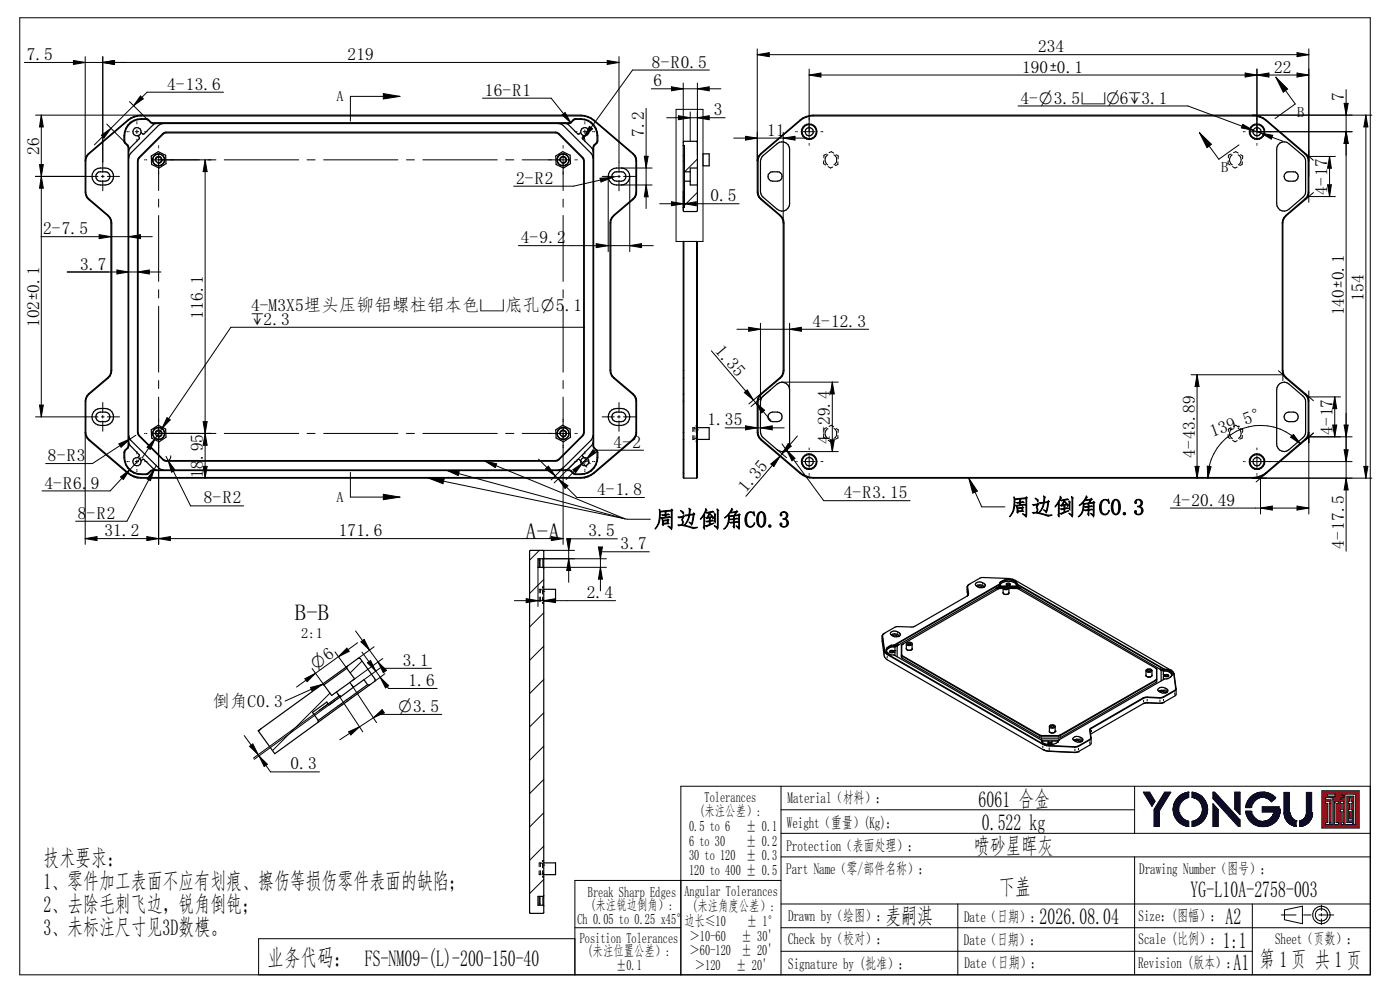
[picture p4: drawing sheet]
<svg xmlns="http://www.w3.org/2000/svg" width="297mm" height="210mm" viewBox="0 0 297 210" stroke-linecap="round" stroke-linejoin="round" font-family="sans-serif">
<defs><g id="words">
<text font-size="5" x="56.8" y="205">业务代码： FS-NM09-(L)-200-150-40</text>
<g font-size="4.9">
<text x="111.5" y="114.4">A-A</text>
<text x="62.6" y="131.5">B-B</text>
<text x="207.6" y="171.2">6061 合金</text>
<text x="208.3" y="176.1">0.522 kg</text>
<text x="9.2" y="183.8">技术要求：</text>
<text x="206.6" y="181.1">喷砂星晖灰</text>
<text x="9.2" y="188.6">1、零件加工表面不应有划痕、擦伤等损伤零件表面的缺陷；</text>
<text x="211.9" y="189.8">下盖</text>
<text x="252.6" y="190.3">YG-L10A-2758-003</text>
<text x="9.2" y="193.5">2、去除毛刺飞边，锐角倒钝；</text>
<text x="187.8" y="196">麦嗣淇</text>
<text x="220.6" y="196">2026.08.04</text>
<text x="260" y="196">A2</text>
<text x="9.2" y="198.3">3、未标注尺寸见3D数模。</text>
<text x="259.4" y="201.1">1:1</text>
<text x="261.7" y="205.8">A1</text>
<text x="267.1" y="205.2">第 页 共 页</text>
<text x="271.4" y="205.2">1</text>
<text x="283.1" y="205.2">1</text>
</g>
<g font-size="4.8">
<text x="138.6" y="111.8">周边倒角C0.3</text>
<text x="213.8" y="109.2">周边倒角C0.3</text>
</g>
<g font-size="3.9">
<text x="53.3" y="68.9">`2.3</text>
<text x="67.1" y="142.1" transform="rotate(-36 67.1 142.1)">O6</text>
<text x="84.5" y="151">O3.5</text>
</g>
<g font-size="3.7">
<text x="220.2" y="11.1">234</text>
<text x="5.7" y="12.7">7.5</text>
<text x="73.7" y="12.7">219</text>
<text x="138.3" y="14.4">8-R0.5</text>
<text x="216.8" y="15.4">190u0.1</text>
<text x="270.3" y="15.4">22</text>
<text x="35.4" y="19">4-13.6</text>
<text x="102.9" y="20.3">16-R1</text>
<text x="138.6" y="18.3">6</text>
<text x="216.5" y="22">4-O3.5cO6`3.1</text>
<text x="285.1" y="21.4" transform="rotate(-90 285.1 21.4)">7</text>
<text x="136.6" y="29.1" transform="rotate(-90 136.6 29.1)">7.2</text>
<text x="151.5" y="24.5">3</text>
<text x="162.8" y="28.8">11</text>
<text x="8.3" y="32.8" transform="rotate(-90 8.3 32.8)">26</text>
<text x="109.5" y="39">2-R2</text>
<text x="281.6" y="41.3" transform="rotate(-90 281.6 41.3)">4-17</text>
<text x="150.7" y="42.7">0.5</text>
<text x="9.1" y="49.7">2-7.5</text>
<text x="110.5" y="51.6">4-9.2</text>
<text x="17" y="57.2">3.7</text>
<text x="53.3" y="65.9">4-M3X5埋头压铆铝螺柱铝本色c底孔O5.1</text>
<text x="289.3" y="63.8" transform="rotate(-90 289.3 63.8)">154</text>
<text x="8.3" y="69.4" transform="rotate(-90 8.3 69.4)">102u0.1</text>
<text x="43" y="67.6" transform="rotate(-90 43 67.6)">116.1</text>
<text x="172.3" y="69.3">4-12.3</text>
<text x="285.1" y="66.9" transform="rotate(-90 285.1 66.9)">140u0.1</text>
<text x="151.6" y="74.5" transform="rotate(50 151.6 74.5)">1.35</text>
<text x="130.2" y="95">4-2</text>
<text x="150.1" y="90.3">1.35</text>
<text x="176.1" y="94.1" transform="rotate(-90 176.1 94.1)">4-29.4</text>
<text x="257.3" y="92.8" transform="rotate(-20 257.3 92.8)">139.5°</text>
<text x="282.7" y="92.3" transform="rotate(-90 282.7 92.3)">4-17</text>
<text x="10.2" y="97.8">8-R3</text>
<text x="43" y="101.4" transform="rotate(-90 43 101.4)">18.95</text>
<text x="253.5" y="97.1" transform="rotate(-90 253.5 97.1)">4-43.89</text>
<text x="9.4" y="103.7">4-R6.9</text>
<text x="43.2" y="106.8">8-R2</text>
<text x="126.7" y="105.1">4-1.8</text>
<text x="158.2" y="104.6" transform="rotate(-50 158.2 104.6)">1.35</text>
<text x="179" y="105.7">4-R3.15</text>
<text x="248.8" y="107.3">4-20.49</text>
<text x="16.5" y="110.1">8-R2</text>
<text x="22.1" y="113.7">31.2</text>
<text x="71.9" y="113.7">171.6</text>
<text x="124.9" y="113.8">3.5</text>
<text x="131.7" y="116.5">3.7</text>
<text x="285.1" y="116.4" transform="rotate(-90 285.1 116.4)">4-17.5</text>
<text x="124.5" y="126.9">2.4</text>
<text x="85.4" y="141.3">3.1</text>
<text x="45.1" y="149.9">倒角C0.3</text>
<text x="86.7" y="145.6">1.6</text>
<text x="61.6" y="163.2">0.3</text>
</g>
<g font-size="3.3">
<text x="167.1" y="170.4">Material（材料）：</text>
<text x="166.9" y="175.6">Weight（重量）(Kg)：</text>
<text x="166.8" y="185.3">Part Name（零/部件名称）：</text>
<text x="166.8" y="180.5">Protection（表面处理）：</text>
<text x="241.7" y="185.4">Drawing Number（图号）：</text>
<text x="167.2" y="195.4">Drawn by（绘图）：</text>
<text x="204.5" y="195.6">Date（日期）：</text>
<text x="241.6" y="195.4">Size：(图幅）：</text>
<text x="167.2" y="200.4">Check by（校对）：</text>
<text x="204.5" y="200.5">Date（日期）：</text>
<text x="241.6" y="200.3">Scale (比例）：</text>
<text x="270.5" y="200.3">Sheet（页数）：</text>
<text x="167.2" y="205.6">Signature by (批准）：</text>
<text x="204.6" y="205.4">Date（日期）：</text>
<text x="241.4" y="205.3">Revision (版本）：</text>
</g>
<g font-size="3.2">
<text x="148.4" y="173.2">(未注公差）:</text>
<text x="149.5" y="170">Tolerances</text>
<text x="146.2" y="176.3">0.5 to 6</text>
<text x="146.2" y="179.4">6 to 30</text>
<text x="158.3" y="176.3">± 0.1</text>
<text x="158.3" y="179.4">± 0.2</text>
<text x="146.2" y="182.5">30 to 120 ± 0.3</text>
<text x="146.2" y="185.7">120 to 400 ± 0.5</text>
<text x="124.7" y="190.2">Break Sharp Edges</text>
<text x="145.2" y="190.2">Angular Tolerances</text>
<text x="122.5" y="196">Ch 0.05 to 0.25 x45°边长≤10</text>
<text x="125.3" y="193.1">(未注锐边倒角）:</text>
<text x="146.9" y="193.3">(未注角度公差）:</text>
<text x="158.4" y="196.4">± 1°</text>
<text x="123" y="200">Position Tolerances</text>
<text x="124.6" y="202.9">(未注位置公差）:</text>
<text x="146.3" y="199.6">＞10-60</text>
<text x="146.3" y="202.7">＞60-120 ± 20'</text>
<text x="157.3" y="199.6">± 30'</text>
<text x="130.7" y="205.8">±0.1</text>
<text x="147.4" y="205.8">＞120</text>
<text x="156.2" y="205.8">± 20'</text>
</g>
<g font-size="3.1">
<text x="71.4" y="21.5">A</text>
<text x="275.2" y="24.8">B</text>
<text x="259" y="36.5">B</text>
<text x="71.4" y="106.5">A</text>
<text x="63.9" y="135.3">2:1</text>
</g>
</g></defs>
<g fill="none" stroke="#000" stroke-width=".21">
<path d="M4.2 3.8h286.5v203h-286.5zM165.7 166.8v40M165.7 171.8h75M165.7 176.8h125M240.7 166.8v10M290.7 166.8h-146.3v40M122 196.8h22.4M122 199.1h-67.1v7.7M165.7 181.8h125M165.7 196.8h125M165.7 191.8h125M165.7 186.8h-43.7v20"/>
<path d="M203.2 191.8v15M240.7 181.8v25M265.7 191.8v15M271.8 194.1h3.2M272.5 193l3.8-.8v3.8l-3.8-.9zM276.6 194.1h1.5M279.8 194.1h3.2M280.3 192v1.2M280.3 193.8v.5M280.3 194.9v1.2M165.7 201.8h100"/>
<circle cx="280.3" cy="194.1" r="1.86"/>
<circle cx="280.3" cy="194.1" r="1.31"/>
</g>
<path d="M280.5 167.8v7.8h7.8v-7.8zM285.3 168.4h2.3v6.5h-.4v-6h-1.4v5.6h1.2l-.1 .4h-1.6zM286.3 169.2h.3v.8h.4l-.1 .4h-.3v1.3h.3v2.5h-.9v-2.5h.3v-1.3h-.3v-.4h.3zM284.4 170h.7v.4h-.2v1.3h.2v.5h-.2l.1 2.7h-.5v-2.7l-.1-.5h.1v-1.3zM283.1 170h.9l-.1 .4h-.4v4.1h.5l-.1 .4h-.8zM281.1 169.2h1.7v5.7h-.4v-5.2h-1.1zM281.6 168.4h1.9l-.1 .5h-1.7zM281.3 170h.8v4.9h-.9l.1-.4h.4v-4.1h-.6z" fill-rule="evenodd" fill="#f00"/>
<g fill="none" stroke="#f00" stroke-width=".21">
<path d="M280.5 167.8h7.8v7.8h-7.8zM281.1 169.2h1.7v5.7h-.4v-5.2h-1.1zM281.3 170h.8v4.9h-.9l.1-.4h.4v-4.1h-.6zM281.6 168.4h1.9l-.1 .5h-1.7zM282.1 170.4h.1M282.1 174.5h.1M282.4 169.2h.1M282.8 169.2h.1M282.8 169.7h.1M283.1 170.2h.1M283.1 170h.9l-.1 .4h-.4v4.1h.5l-.1 .4h-.8zM283.1 168.4h.1"/>
<path d="M283.1 168.9h.1M284.4 170h.7v.4h-.2v1.3h.2v.5h-.2l.1 2.7h-.5v-2.7l-.1-.5h.1v-1.3zM284.5 169.2h.1M284.5 168.4h.3v.4h.3v.4h-.3l-.1 .5h-.3zM285 169.2h.1M285.3 168.4h2.3v6.5h-.4v-6h-1.5v5.6h1.3l-.1 .4h-1.6zM285.5 174.9h.1M286.3 169.2h.3v.8h.4l-.1 .4h-.3v1.3h.3v2.5h-.9v-2.5h.3v-1.3h-.3v-.4h.3z"/>
</g>
<path d="M286.3 172.2h.3v1.5h-.3z" fill-rule="evenodd" fill="#f00"/>
<path d="M286.3 172.2h.3v1.5h-.3z" fill="none" stroke="#f00" stroke-width=".21"/>
<path d="M242.6 168.1h1.3l1.1 1.9-.6 1z" fill-rule="evenodd" fill="#0c0c26"/>
<path d="M242.6 168.1h1.3l1.1 1.9-.6 1z" fill="none" stroke="#0c0c26" stroke-width=".21"/>
<path d="M247.1 168.1h1.3l-2.4 3.9v3.3h-1.1v-3.6z" fill-rule="evenodd" fill="#0c0c26"/>
<path d="M247.1 168.1h1.3l-2.4 3.9v3.3h-1.1v-3.6z" fill="none" stroke="#0c0c26" stroke-width=".21"/>
<path d="M249.8 169.2l1.3-.9 1.1-.2v1.1l-.8 .2-.7 .4-.4 .6-.3 .8v.9l.2 .8 1 1 1 .3v1.1l-1-.2-.8-.4-.7-.7-.6-.9-.2-1.1v-.9l.3-1z" fill-rule="evenodd" fill="#0c0c26"/>
<g fill="none" stroke="#0c0c26" stroke-width=".21">
<path d="M248.9 171.5h.1M248.9 171.6h.1M248.9 171.7h.1M248.9 171.9h.1M248.9 172h.1M248.9 171.4v.1M248.9 171.6v.1M248.9 171.8v.1M248.9 171.1h.1M248.9 171.2h.1M248.9 171.3h.1M248.9 171.4h.1"/>
<path d="M248.9 172.1h.1M248.9 172.2h.1M248.9 172.3h.1M248.9 171.2v.1M248.9 172v.1M248.9 172.2v.1M249 170.9h.1M249 171.1h.1M249 172.3h.1M249 172.4h.1M249 172.5h.1M249 171v.1"/>
<path d="M249 172.4v.1M249 170.7h.1M249 172.6h.1M249 170.8v.1M249 170.6h.1M249 172.8h.1M249 172.7v.1M249.1 170.4h.1M249.1 170.5h.1M249.1 172.8h.1M249.1 172.9h.1M249.1 170.5l-.1 .1"/>
<path d="M249.1 172.9v.1M249.1 170.3h.1M249.1 173h.1M249.1 173.1h.1M249.2 170.3h.1M249.2 173.1h.1M249.2 170.1h.1M249.2 173.2h.1M249.2 170.2v.1M249.3 170.1h.1M249.3 173.3h.1M249.3 170h.1"/>
<path d="M249.3 173.4h.1M249.3 169.9h.1M249.3 173.5h.1M249.4 169.8h.1M249.4 169.9h.1M249.4 173.5h.1M249.4 173.6h.1M249.5 169.7h.1M249.5 169.8h.1M249.5 173.7h.1M249.6 169.6h.1M249.6 173.8h.1"/>
<path d="M249.6 169.5h.1M249.6 173.9h.1M249.7 169.5h.1M249.7 173.9h.1M249.7 174h.1M249.7 169.4h.1M249.8 169.3h.1M249.8 174.1h.1M249.8 169.2h.1M249.9 169.2h.1M249.9 174.2h.1M249.9 169.1h.1"/>
<path d="M250 169.1h.1M250 174.3h.1M250 172h.1M250 171.8h.1M250 171.4h.1M250 171.2h.1M250 171.2v1.1M250.1 169h.1M250.1 174.4h.1M250.1 172.3h.1M250.1 171h.1M250.1 172.3v.1"/>
<path d="M250.1 172.5h.1M250.1 170.8h.1M250.1 172.5l.1 .3M250.1 168.9h.1M250.1 174.5h.1M250.1 172.7h.1M250.1 170.7h.1M250.1 170.7l-.1 .5M250.2 168.9h.1M250.2 174.5h.1M250.2 172.8h.1M250.2 170.6h.1"/>
<path d="M250.2 172.8v.1M250.3 168.8h.1M250.3 174.5h.1M250.3 172.9h.1M250.3 170.4h.1M250.3 172.9v.1M250.3 170.4l-.1 .2M250.3 174.6h.1M250.4 168.8h.1M250.4 173.1h.1M250.4 170.3h.1M250.4 170.3l-.1 .1"/>
<path d="M250.4 168.7h.1M250.4 174.7h.1M250.4 173.1v.1M250.5 168.7h.1M250.5 174.7h.1M250.5 173.2h.1M250.5 170.1h.1M250.5 170.1l-.1 .1M250.5 174.8h.1M250.5 173.3h.1M250.5 173.3l.1 .1M250.6 168.6h.1"/>
<path d="M250.6 174.8h.1M250.6 173.4h.1M250.6 170h.1M250.6 170v.1M250.7 168.6h.1M250.7 174.8h.1M250.7 173.4h.1M250.7 169.9h.1M250.7 168.5h.1M250.7 173.5h.1M250.7 173.5l.1 .1M250.7 174.9h.1"/>
<path d="M250.8 168.5h.1M250.8 174.9h.1M250.8 169.8h.1M250.8 169.8h-.1M250.9 174.9h.1M250.9 173.7h.1M250.9 169.8h.1M250.9 168.4l-.1 .1M250.9 168.4h.1M250.9 175h.1M250.9 169.7h.1M251 175h.1"/>
<path d="M251 173.7h.1M251 173.7v.1M251 168.4h.1M251 169.6h.1M251 169.6v.1M251.1 168.4h.1M251.1 175h.1M251.1 173.8h.1M251.1 173.8l.1 .1M251.1 168.3h.1M251.2 168.3h.1M251.2 169.5h.1"/>
<path d="M251.2 175.1h.1M251.2 169.5l-.1 .1M251.2 173.9h.1M251.3 168.3h.1M251.3 175.1h.1M251.3 168.2h.1M251.3 169.4h.1M251.3 169.4l-.1 .1M251.4 175.1h.1M251.4 174h.1M251.4 174l.1 .1M251.4 168.2h.1"/>
<path d="M251.4 175.2h.1M251.5 168.2h.1M251.5 175.2h.1M251.5 169.3h.1M251.5 169.3l-.1 .1M251.6 168.2h.1M251.6 175.2h.1M251.6 174.1h.1M251.6 174.1l.6 .1v1.1h-.1M251.6 169.3h.1M251.6 168.1h.1M251.7 168.1h.1"/>
<path d="M251.7 169.3h.1M251.7 175.3h.1M251.7 174.1h.1M251.8 175.3h.1M251.8 168.1h.1M251.9 168.1h.1M251.9 169.2h.1M251.9 175.3h.1M251.9 169.2h-.2M251.9 174.2h.1M252 175.3h.1M252.1 168.1h.1"/>
<path d="M252.1 168.1h.1v1.1h-.3"/>
</g>
<path d="M252.9 168.1l1.1 .3 1.1 .7 .9 1.4 .2 1.1-.2 1.2-.6 1.2-1 .8-1.3 .5h-.2v-1.1l1-.3 .6-.5 .6-1.1v-.9l-.1-.6-.5-.8-.8-.6-.8-.2z" fill-rule="evenodd" fill="#0c0c26"/>
<g fill="none" stroke="#0c0c26" stroke-width=".21">
<path d="M253.1 169.2h.1M253.1 174.2h.1M253.3 169.2h.1M253.3 174.2h-.2M253.3 174.1h.1M253.3 169.2l.2 .1M253.5 169.3h.1M253.5 174.1h-.2M253.5 174.1h.1M253.5 169.3l.1 .1M253.6 169.4h.1M253.6 174l-.1 .1"/>
<path d="M253.7 174h.1M253.7 169.4h.1M253.7 173.9v.1M253.8 173.9h.1M253.8 169.5h.1M253.9 169.5h.1M253.9 173.9h-.1M253.9 173.9h.1M253.9 169.5l.1 .1M254 169.6h.1M254 173.8l-.1 .1M254 173.8h.1"/>
<path d="M254.1 173.7h.1M254.1 169.7h.1M254.2 169.7h.1M254.2 173.7h-.1M254.2 169.8h.1M254.2 173.7h.1M254.3 169.8h.1M254.3 173.6h.1M254.3 169.8l.1 .1M254.4 169.9h.1M254.4 173.5l-.1 .1M254.4 173.4h.1"/>
<path d="M254.5 173.4h.1M254.5 170v.1M254.5 170.1h.1M254.6 170.1h.1M254.6 173.3l-.1 .1M254.6 173.2h.1M254.6 170.1v.1M254.6 170.2h.1M254.7 170.3h.1M254.7 173.1l-.1 .1M254.7 173.1h.1M254.7 170.3l.1 .1"/>
<path d="M254.8 170.4h.1M254.8 173h.1M254.8 170.5h.1M254.8 172.9h.1M254.8 170.4v.1M254.8 168.9l-1.1-.7-.8-.1v1.1h.4M254.8 170.6h.1M254.8 172.8v.2M254.9 168.9h.1M254.9 170.6h.1M254.9 172.8h.1M254.9 168.9a3.7 3.7 0 0 1-.1 5.6l-1.3 .7-.6 .1v-1.1h.2"/>
<path d="M254.9 170.7v.1M254.9 172.7v.1M254.9 170.8h.1M254.9 172.6h.1M255 170.8l.1 .6M255 172.5l-.1 .1M255 171h.1M255 172.4h.1M255 172.3v.1M255.1 171.2h.1M255.1 172.3h.1M255.1 172v.3"/>
<path d="M255.1 171.4h.1M255.1 171.8h.1M255.1 172h.1M255.1 171.4v.6"/>
</g>
<path d="M257.3 170.5l1.1 1.2v3.6h-1.1z" fill-rule="evenodd" fill="#0c0c26"/>
<path d="M257.3 170.5l1.1 1.2v3.6h-1.1z" fill="none" stroke="#0c0c26" stroke-width=".21"/>
<path d="M257.3 168.1h.4l5.4 5.8v1.4h-.4l-5.4-5.9z" fill-rule="evenodd" fill="#0c0c26"/>
<path d="M257.3 168.1h.4l5.4 5.8v1.4h-.4l-5.4-5.9z" fill="none" stroke="#0c0c26" stroke-width=".21"/>
<path d="M262 168.1h1.1v4.7l-1.1-1.2z" fill-rule="evenodd" fill="#0c0c26"/>
<path d="M262 168.1h1.1v4.7l-1.1-1.2z" fill="none" stroke="#0c0c26" stroke-width=".21"/>
<path d="M265.3 169.1l.6-.5 .9-.4 1.5-.1 1.2 .3 1.1 1-.9 .7-.5-.6-.7-.3-1-.1-.5 .1-1.1 .8-.4 .8-.1 .5h-1.1l.3-1.2z" fill-rule="evenodd" fill="#0c0c26"/>
<g fill="none" stroke="#0c0c26" stroke-width=".21">
<path d="M265.4 171.2h.1M265.4 171h.1M265.4 171v.2M265.5 170.8h.1M265.5 170.8l-.1 .2M265.6 170.7h.1M265.6 170.7l-.1 .1M265.6 170.5h.1M265.6 170.5v.1M265.7 170.4h.1M265.7 170.3h.1M265.7 170.3v.1"/>
<path d="M265.8 170.2h.1M265.8 170.2v.1M265.9 170.1h.1M265.9 170h.1M265.9 170v.1M266 170h.1M266 169.9h.1M266.1 169.9h.1M266.2 169.8h.1M266.2 169.8h-.1M266.2 169.7h.1M266.3 169.7h.1"/>
<path d="M266.4 169.6h.1M266.4 169.6h-.1M266.4 169.5h.1M266.5 169.5h.1M266.6 169.5h.1M266.7 169.4h.1M266.8 169.3h.1M266.9 169.3h.1M267 169.3h.1M267.2 169.2h.1M267.2 169.2h-.2M267.3 169.2h.1"/>
<path d="M267.5 169.1h.1M267.5 169.1l-.1 .1M267.6 169.1h.2M267.8 169.1h.1M267.9 169.1h.1M267.9 168.1h.1M268 169.1h.1M268.1 168.1h.1M268.1 169.1h.1M268.1 169.2h.1M268.1 168.1l-1.3 .1-.9 .4-.6 .5a4.2 4.2 0 0 0-1 2.2l1.1-.1M268.2 168.1h.1"/>
<path d="M268.2 169.2h.1M268.3 169.2h.1M268.4 169.2h.1M268.4 168.1h.1M268.5 169.2h.1M268.5 168.1h.1M268.6 169.2h.1M268.6 168.1h.1M268.6 169.3h.1M268.7 168.1h.1M268.7 169.3h.1M268.7 168.1l.1 .1"/>
<path d="M268.8 169.3h.1M268.8 168.2h.1M268.9 168.2h.1M268.9 169.4h.1M269 168.2h.1M269 169.4h.1M269 168.3h.1M269 169.5h.1M269.1 169.5h.1M269.2 168.3h.1M269.2 169.5h.1M269.2 169.6h.1"/>
<path d="M269.2 168.3l.1 .1M269.3 169.6h.1M269.3 168.4h.1M269.3 169.7h.1M269.4 168.4h.1M269.4 169.7h.1M269.5 169.8h.1M269.5 168.5h.1M269.5 169.9h.1M269.6 168.5h.1M269.6 169.9h.1M269.7 168.6h.1"/>
<path d="M269.8 168.7h.1M269.9 168.7h.1M270 168.8h.1M270 168.8l.1 .1M270.1 168.9h.1M270.2 169h.1M270.3 169h.1M270.3 169.1h.1M270.4 169.2h.1M270.5 169.2h.1M270.5 169.2l.1 .2-.9 .7v-.1"/>
</g>
<path d="M264.3 172.1h1.1l.3 1 1 .9 .7 .2h.9l.8-.3 .6-.5 .6-1.1h-2.5v-1.1h3.6l-.1 1.4-.7 1.5-1 .8-1.4 .4h-1.2l-1.2-.6-1-1z" fill-rule="evenodd" fill="#0c0c26"/>
<g fill="none" stroke="#0c0c26" stroke-width=".21">
<path d="M264.3 172.2h.1M265.4 172.1h.1M265.4 172.1h-1.1a3.6 3.6 0 0 0 1.3 2.5M265.4 172.1v.2M265.4 172.3h.1M265.4 172.3l.1 .2M265.5 172.6h.1M265.5 172.6l.1 .2M265.6 172.8h.1M265.6 174.6h.1M265.6 172.9h.1M265.6 172.9l.1 .2"/>
<path d="M265.7 173h.1M265.7 174.6l1 .6 1.3 .1M265.8 173.1h.1M265.8 173.2h.1M265.8 173.2l.1 .1M265.9 173.3h.1M265.9 173.4h.1M266 173.5h.1M266.1 173.5h.1M266.1 173.6h.1M266.2 173.7h.1M266.3 173.7h.1"/>
<path d="M266.3 173.7l.1 .1M266.4 173.8h.1M266.5 173.9h.1M266.6 173.9h.1M266.7 174h.1M266.8 174h.1M266.8 174l.1 .1M266.9 174.1h.1M267 174.2h.1M267 174.2h.2M267.3 174.2h.1M267.4 174.2h.1"/>
<path d="M267.4 174.2l.4 .1M267.6 174.2h.1M267.8 174.3h.1M267.9 175.3h.1M267.9 174.3h.1M268 174.2h.1M268 175.3h.1M268.1 175.3h.1M268.1 174.2h.1M268.2 175.3h.1M268.2 174.2h.1M268.3 174.2h.1"/>
<path d="M268.3 175.3h.1M268.3 175.3h-.1M268.4 175.3h.1M268.4 174.2h.1M268.5 175.3h.1M268.5 174.2h.1M268.6 175.3h.1M268.6 174.2h.1M268.6 174.1h.1M268.7 175.3h.1M268.7 174.1h.1M268.7 175.2h.1"/>
<path d="M268.8 175.2h.1M268.8 174.1h.1M268.9 175.2h.1M268.9 174.1h.1M268.9 174h.1M269 175.2h.1M269 174h.1M269.1 173.9h.1M269.1 175.1h.1M269.2 175.1h.1M269.2 173.9h.1M269.3 173.8h.1"/>
<path d="M269.3 175h.1M269.4 175h.1M269.4 173.8h.1M269.4 173.7h.1M269.5 175h.1M269.5 173.7h.1M269.5 173.6h.1M269.5 174.9h.1M269.6 173.6h.1M269.6 174.9h.1M269.7 174.9h.1M269.7 173.5h.1"/>
<path d="M269.7 174.8h.1M269.7 173.4h.1M269.8 174.8h.1M269.8 173.4h.1M269.8 173.3h.1M269.9 174.7h.1M269.9 173.2h.1M269.9 173.3h.1M269.9 173.1h.1M270 173.1h.1M270 174.7h.1M270 173h.1"/>
<path d="M270 174.7h-.1M270 174.6h.1M270 172.9h.1M270.1 172.8h.1M270.1 172.9h.1M270.1 174.5h.1M270.1 172.7h.1M270.2 174.5h.1M270.2 172.6h.1M270.2 172.7h.1M270.2 172.4h.1M270.2 172.5h.1"/>
<path d="M270.3 174.5h.1M270.3 172.3h.1M270.3 172.4h.1M270.3 174.4h.1M270.4 174.3h.1M270.5 174.2h.1M270.6 174.2h.1M270.6 174.1h.1M270.6 174h.1M270.7 174h.1M270.7 173.9h.1M270.8 173.9h.1"/>
<path d="M270.8 173.8h.1M270.8 173.7h.1M270.9 173.7h.1M270.9 173.6h.1M271 173.5h.1M271 173.4h.1M271.1 173.4h.1M271.1 173.3h.1M271.1 173.2h.1M271.1 173.1h.1M271.2 173.1h.1M271.2 173h.1"/>
<path d="M271.2 172.9h.1M271.2 172.8h.1M271.3 172.8h.1M271.3 172.7h.1M271.3 172.6h.1M271.3 172.5h.1M271.3 172.4h.1M271.4 172.4h.1M271.4 172.3h.1M271.4 172.2h.1M271.4 172.1h.1M271.4 172h.1"/>
<path d="M271.4 171.9h.1M271.4 171.8h.1M271.4 171.7h.1M271.4 171.7v-.5h-3.6v1.1h2.5"/>
</g>
<path d="M272.4 168.1h1.1l.1 4.7 .6 1.1 .8 .3v1.1l-1-.3-.5-.3-.9-1.2-.2-.9z" fill-rule="evenodd" fill="#0c0c26"/>
<g fill="none" stroke="#0c0c26" stroke-width=".21">
<path d="M272.4 172.4h.1M272.4 172.5h.1M272.4 172.6h.1M272.4 172.4v-4.3h1.1v4.3M272.5 172.6h.1M272.5 172.7h.1M272.5 172.8h.1M272.5 172.9h.1M272.5 173h.1M272.5 173.1h.1M272.5 173.2h.1M272.5 173.3h.1"/>
<path d="M272.6 173.3h.1M272.6 173.4h.1M272.6 173.5h.1M272.7 173.5h.1M272.7 173.6h.1M272.7 173.7h.1M272.8 173.7h.1M272.8 173.8h.1M272.8 173.9h.1M272.9 173.9h.1M272.9 174h.1M272.9 174.1h.1"/>
<path d="M273 174.1h.1M273 174.2h.1M273.1 174.2h.1M273.1 174.3h.1M273.2 174.3h.1M273.2 174.4h.1M273.3 174.4h.1M273.3 174.5h.1M273.4 174.5h.1M273.4 174.6h.1M273.5 174.6h.1M273.5 174.7h.1"/>
<path d="M273.5 172.6h.1M273.5 172.5h.1M273.5 172.4h.1M273.6 174.7h.1M273.6 172.8h.1M273.6 172.7h.1M273.6 172.6h.1M273.6 174.8h.1M273.6 173h.1M273.6 172.9h.1M273.6 173.1h.1M273.7 174.8h.1"/>
<path d="M273.7 173.2h.1M273.7 173.1h.1M273.7 173.3h.1M273.8 174.8h.1M273.8 174.9h.1M273.8 173.4h.1M273.8 173.3h.1M273.9 174.9h.1M273.9 173.5h.1M273.9 173.4h.1M273.9 175h.1M273.9 173.6h.1"/>
<path d="M274 175h.1M274 173.6h.1M274 173.7h.1M274.1 173.7h.1M274.1 175h.1M274.2 175h.1M274.2 173.8h.1M274.2 175.1h.1M274.3 175.1h.1M274.3 173.9h.1M274.4 175.1h.1M274.4 173.9h.1"/>
<path d="M274.4 175.2h.1M274.5 174h.1M274.5 175.2h.1M274.6 175.2h.1M274.6 174h.1M274.6 174.1h.1M274.7 175.2h.1M274.7 174.1h.1M274.7 175.3h.1M274.8 175.3h.1M274.8 174.1h.1M274.8 174.2h.1"/>
<path d="M274.9 175.3h.1M274.9 174.2h.1M275 174.2h.1M275 174.2l-.1 1.1"/>
</g>
<path d="M277.2 168.1h1.1l-.1 5-.3 .7-.6 .8-.9 .5-.7 .2v-1.1l.8-.4 .7-1z" fill-rule="evenodd" fill="#0c0c26"/>
<g fill="none" stroke="#0c0c26" stroke-width=".21">
<path d="M242.6 168.1h1.3l1.1 1.9-.6 1zM247.1 168.1h1.3l-2.4 3.9v3.3h-1.1v-3.6zM249.8 169.3a3.5 3.5 0 0 1 2.4-1.2v1.1a2.57 2.57 0 0 0-2.2 2.5 2.57 2.57 0 0 0 2.2 2.5v1.1a3.6 3.6 0 0 1-2.4-6zM252.9 168.1a3.6 3.6 0 0 1 3.3 3.6 3.6 3.6 0 0 1-3.3 3.6v-1.1a2.57 2.57 0 0 0 2.2-2.5 2.57 2.57 0 0 0-2.2-2.5zM257.3 168.1h.4l5.4 5.8v1.4h-.4l-5.4-5.9zM257.3 170.5l1.1 1.2v3.6h-1.1zM262 168.1h1.1v4.7l-1.1-1.2zM264.3 172.2h.1M265.4 172.1h.1M265.4 172.1l-1.1 .1M265.5 169a3.6 3.6 0 0 1 5.1 .4l-.9 .7a2.44 2.44 0 0 0-2.5-.9 2.44 2.44 0 0 0-1.8 2.1h-1.1a3.3 3.3 0 0 1 1.2-2.3zM271.4 171.7h.1"/>
<path d="M271.4 171.7v-.5h-3.6v1.1h2.5a2.46 2.46 0 0 1-2.5 2 2.46 2.46 0 0 1-2.4-2.2M271.4 171.7a3.6 3.6 0 0 1-3.3 3.6 3.6 3.6 0 0 1-3.8-3.1M274.9 174.2h.1M274.9 174.2l-.3-.1a1.78 1.78 0 0 1-1.1-1.7v-4.3h-1.1v4.3a2.94 2.94 0 0 0 2.6 2.9v-1.1M275.8 175.3h.1M275.8 174.2h.1M275.8 174.2v1.1M275.9 175.3h.1M275.9 174.1h.1M276 174.1h.1M276 175.3h.1M276.1 175.2h.1"/>
<path d="M276.1 174.1h.1M276.1 174.1l-.3 .1M276.1 174h.1M276.2 175.2h.1M276.2 174h.1M276.3 175.2h.1M276.3 173.9h.1M276.3 174h.1M276.3 175.2l-.5 .1M276.3 175.1h.1M276.4 173.9h.1M276.4 173.9l-.3 .2"/>
<path d="M276.4 175.1h.1M276.5 175.1h.1M276.5 173.8h.1M276.5 175h.1M276.6 173.7h.1M276.6 173.8h.1M276.6 173.7l-.2 .2M276.6 175h.1M276.7 175h.1M276.7 173.6h.1M276.7 173.7h.1M276.7 175l-.4 .2"/>
<path d="M276.8 174.9h.1M276.8 173.5h.1M276.8 173.5l-.2 .2M276.9 174.9h.1M276.9 173.4h.1M276.9 173.3h.1M276.9 174.8h.1M276.9 173.3l-.1 .2M277 173.1h.1M277 173.2h.1M277 174.8h.1M277.1 174.8h.1"/>
<path d="M277.1 172.9h.1M277.1 173h.1M277.1 173.1h.1M277.1 173l-.2 .3M277.1 174.8l-.4 .2M277.1 174.7h.1M277.1 172.8h.1M277.2 174.7h.1M277.2 172.4h.1M277.2 172.5h.1M277.2 172.6h.1M277.2 172.7h.1"/>
<path d="M277.2 172.7v-4.6h1.1l-.1 4.9M277.2 172.7l-.1 .3M277.2 174.6h.1M277.3 174.6h.1M277.3 174.5h.1M277.4 174.5h.1M277.4 174.5l-.3 .3M277.5 174.4h.1M277.5 174.3h.1M277.6 174.3h.1M277.6 174.2h.1M277.7 174.2h.1"/>
<path d="M277.7 174.1h.1M277.7 174h.1M277.8 174h.1M277.8 174l-.4 .5M277.8 173.9h.1M277.9 173.9h.1M277.9 173.8h.1M278 173.7h.1M278 173.6h.1M278 173.5h.1M278 173.5l-.2 .5M278.1 173.4h.1"/>
<path d="M278.1 173.3h.1M278.1 173.2h.1M278.2 173.2h.1M278.2 173.1h.1M278.2 173h.1M278.2 172.9h.1M278.2 172.8h.1M278.2 173l-.2 .5M278.3 172.8h.1M278.3 172.7h.1M278.3 172.6h.1M278.3 172.5h.1"/>
<path d="M278.3 172.4h.1M280.5 167.8h7.8v7.8h-7.8zM281.1 169.2h1.7v5.7h-.4v-5.2h-1.1zM281.3 170h.8v4.9h-.9l.1-.4h.4v-4.1h-.6zM281.6 168.4h1.9l-.1 .5h-1.7zM282.1 170.4h.1M282.1 174.5h.1M282.4 169.2h.1M282.8 169.7h.1M282.8 169.2h.1M283.1 170.2h.1M283.1 170h.9l-.1 .4h-.4v4.1h.5l-.1 .4h-.8z"/>
<path d="M283.1 168.4h.1M283.1 168.9h.1M284.4 170h.7v.4h-.2v1.3h.2v.5h-.2l.1 2.7h-.5v-2.7l-.1-.5h.1v-1.3zM284.5 169.2h.1M285 169.2h.1M285.1 168.8h.1M285.1 168.8v.4h-.3l-.1 .5h-.3l.1-.5M285.1 168.8h-.3v-.4h-.3v.8M285.3 168.4h2.3v6.5h-.4v-6h-1.5v5.6h1.3l-.1 .4h-1.6zM285.5 174.9h.1M286.3 169.2h.3v.8h.4l-.1 .4h-.3v1.3h.3v2.5h-.9v-2.5h.3v-1.3h-.3v-.4h.3zM286.3 172.2h.3v1.5h-.3z"/>
</g>
<path d="M282.1 174.5h.1M282.4 169.2h.1M282.8 169.2h.1M283.1 170.2h.1M283.1 168.9h.1M283.1 168.4h.1M285 169.2h.1M285.5 174.9h.1" fill="none" stroke="#f00" stroke-width=".21"/>
<g fill="none" stroke="#000" stroke-width=".25">
<path d="M18.8 32.6l8.3-7.1a4.6 4.6 0 0 1 2.8-1.1h93.3a4.6 4.6 0 0 1 2.8 1.1l8.4 7.1 .6 .9v.6v7.2l-.6 1-4.1 3.5-.7 .9v.6v31.8l.7 1 4.1 3.5 .6 .9v7.8l-.6 1-8.4 7.1a4.3 4.3 0 0 1-2.8 1h-93.3a4.3 4.3 0 0 1-2.8-1l-8.3-7.1-.4-.5-.3-1 .1-7.3 .6-.9 4.1-3.5 .6-1v-.5v-31.9l-.6-.9-4.1-3.5-.6-1-.1-7.2 .3-1.1zM18.8 32.7l8.4-7.1a4.3 4.3 0 0 1 2.7-1h93.3a4.3 4.3 0 0 1 2.7 1l8.4 7.1 .5 .9 .1 .5v6.7l-.3 1-4.4 3.9-.4 .4-.4 1.2v31.3l.4 1.2 4.5 3.9 .5 .9 .1 7.2-.1 .5-.5 .9-8.4 7.1a4.7 4.7 0 0 1-2.7 1h-93.3a4.7 4.7 0 0 1-2.7-1l-8.4-7.1-.3-.4-.3-1 .1-7.2 .5-.9 4.6-3.9 .3-1.2v-31.3l-.3-1.2-4.6-3.9-.5-.9-.1-7.2 .1-.5zM19.9 36.4a2.86 2.86 0 0 1 3.8 0 1.82 1.82 0 0 1-1.4 2.8 2.2 2.2 0 0 1-2.7-1.2v-1.1zM20.6 36.7a1.96 1.96 0 0 1 2.6 .3 1.02 1.02 0 0 1-.9 1.4h-1a1 1 0 0 1-.9-.6 1 1 0 0 1 .2-1.1zM27.2 26.6a3.8 3.8 0 0 1 4.2-1.1l.9 .7h88.5l.9-.7a3.7 3.7 0 0 1 3.9 .8 3.7 3.7 0 0 1 .9 4l-.6 .5-.1 .4v63.5l.1 .3 .6 .6a3.8 3.8 0 0 1-.9 3.9 3.8 3.8 0 0 1-3.9 .9l-.9-.7h-88.5l-.9 .7a3.7 3.7 0 0 1-3.9-.9 3.7 3.7 0 0 1-.9-3.9l.6-.6 .1-.3v-63.5l-.1-.4-.6-.5a4.5 4.5 0 0 1 .6-3.7zM27.6 26a4.7 4.7 0 0 1 3.9-.6l.8 .6h88.5l.8-.6a3.9 3.9 0 0 1 4.2 .8 3.9 3.9 0 0 1 .8 4.2l-.7 .8v63.5l.7 .8a3.9 3.9 0 0 1-4.5 5.2l-.5-.2-.8-.7h-88.5l-.8 .7a3.8 3.8 0 0 1-4.1-.9 3.8 3.8 0 0 1-.9-4.1l.7-.8v-63.5l-.8-1a4.4 4.4 0 0 1 1.2-4.2zM29.2 28.8l.3 .3v.4l-1.9 1.9-.3 .7M29.5 33.4l5-5.1 .7-.3 83.1 .1 5.4 5.3 .3 .7-.1 58-5.3 5.4-.7 .3-83.1-.1-5.3-5.2-.3-.8v-57.6zM29.5 33.5l5.1-5.1 .6-.2h83l5.4 5.3 .2 .6v57.6l-.2 .7-5.1 5.1-.6 .2h-82.7l-.6-.2-5.1-5.1-.2-.7v-57.6zM29.9 28.1a.87 .87 0 0 0-.8-1 .87 .87 0 0 0-.9 .9 .87 .87 0 0 0 1 .8M29.9 28.1l-.1 .3-.6 .4M32.1 33.1l1.5-.9 1.5 .7 .1 1.8-1.5 .9-1.5-.7z"/>
<path d="M32.4 33.7l.2 .9 .3 .3M32.4 34.1l.5 .8M32.9 34.9l.4 .2M32.9 32.9l-.5 .8M32.9 32.9a1.36 1.36 0 0 1 1.7 .2M32.9 32.9a1.23 1.23 0 0 1 1.7 .2M33.2 26.2l-.7 .3-1.9 1.9h-.4l-.3-.3M34.6 33.1a1.23 1.23 0 0 1 0 1.7M34.6 34.8l-.8 .3h-.5M34.6 34.8l-.4 .3h-.9M34.7 26.2l-.6 .1-.5 .3-5.9 5.9-.4 1.1M117.9 33.1l1.5-.9 1.5 .7 .1 1.8-1.5 .9-1.5-.7z"/>
<path d="M118.2 34.1l.2 .5M118.4 34.6a1.3 1.3 0 0 0 2 .2M118.4 26.2l.6 .1 .5 .3 5.9 5.9 .4 1.1M118.7 32.9a1.24 1.24 0 0 0-.3 1.7M118.7 32.9a1.23 1.23 0 0 1 1.7 .2M119.1 32.7l-.4 .2M119.6 32.7l.8 .4M119.9 26.2l.7 .3 2 1.9h.3l.3-.3M120.4 33.1a1.23 1.23 0 0 1 0 1.7M120.4 34.8l-.8 .3M120.4 33.1l.2 .3M120.6 34.4l-.2 .4"/>
<path d="M123.2 28.1a.87 .87 0 0 1 .8-1 .87 .87 0 0 1 .9 .9 .87 .87 0 0 1-1 .8M123.2 28.1l.1 .3 .6 .4M123.9 28.8l-.3 .3v.4l1.9 1.9 .3 .7M129.4 36.4a2.86 2.86 0 0 1 3.9 0 1.82 1.82 0 0 1-1.5 2.8 2.2 2.2 0 0 1-2.7-1.2v-1.1zM130.1 36.7a2.26 2.26 0 0 1 2.4 0 1 1 0 0 1 .2 1.1 1 1 0 0 1-.9 .6h-1a1 1 0 0 1-.9-.6 1 1 0 0 1 .2-1.1zM144.9 30.9h.3v13.1h-.3M145.1 30h2.7l.2 .2v14.5l-.2 .2h-2.7l-.2-.2v-14.5zM145.2 38.4h1.2M145.2 36.4h1.2M148 35.6h-1.6v3.6h1.6M149.1 32.6h1.4v2.6h-1.4M161.4 32.6l8.3-7.1a4.6 4.6 0 0 1 2.8-1.1h93.3a4.6 4.6 0 0 1 2.8 1.1l8.4 7.1 .4 .4 .3 1.1v6.7l-.3 1.1-4.5 3.9-.7 .9v.6v31.3l.3 1.1 .4 .4 4.1 3.5 .6 .9 .1 7.3-.3 1-.4 .5-8.4 7.1a4.3 4.3 0 0 1-2.8 1h-93.3a4.3 4.3 0 0 1-2.8-1l-8.3-7.1-.7-1v-.5v-7.3l.7-.9 4.1-3.5 .4-.4 .3-1.1v-31.3l-.3-1.1-.4-.4-4.1-3.5-.7-1v-7.2v-.6z"/>
<path d="M161.5 32.7l8.3-7.1a4.3 4.3 0 0 1 2.7-1h93.3a4.3 4.3 0 0 1 2.8 1l8.3 7.1 .3 .4 .3 1v6.7l-.3 1-4.4 3.9-.4 .4-.4 1.2v31.3l.4 1.2 4.5 3.9 .6 .9v7.2l-.3 1-.3 .4-8.3 7.1a4.7 4.7 0 0 1-2.8 1h-93.3a4.7 4.7 0 0 1-2.7-1l-8.3-7.1-.6-.9-.1-.5 .1-7.2 .6-.9 4.5-3.9 .3-1.2v-31.3l-.3-1.2-4.5-3.9-.6-.9-.1-7.2 .1-.5zM161.9 33l3-2.5a1.58 1.58 0 0 1 1.7-.3 1.58 1.58 0 0 1 .9 1.5v11.5a1.59 1.59 0 0 1-.9 1.5 1.59 1.59 0 0 1-1.7-.3l-3-2.6-.5-.7-.1-6.9 .3-.8zM163.2 36.7a1.96 1.96 0 0 1 2.7 .3 1.02 1.02 0 0 1-1 1.4h-1a.98 .98 0 0 1-.9-.6 .98 .98 0 0 1 .2-1.1zM271.2 30.7a1.53 1.53 0 0 1 2.2-.2l3 2.5 .5 .8 .1 .4-.1 6.9-.5 .7-3 2.6a1.55 1.55 0 0 1-1.6 .3 1.55 1.55 0 0 1-1-1.5v-11.5zM272.7 36.7a2.26 2.26 0 0 1 2.4 0 1 1 0 0 1 .2 1.1 1 1 0 0 1-.9 .6h-1a1 1 0 0 1-.9-.6 1 1 0 0 1 .2-1.1zM144.9 51.2v50.1l.2 .1M145.1 51.2v50.2M147.8 51.2v50.2M148 51.2v50.1l-.2 .1M19.9 87.4a2.86 2.86 0 0 1 3.8 0 1.82 1.82 0 0 1-1.4 2.9 2.09 2.09 0 0 1-2.8-1.9zM20.6 87.7a1.9 1.9 0 0 1 2.6 .4 1.02 1.02 0 0 1-.9 1.4h-1a1.02 1.02 0 0 1-.9-.7 1.02 1.02 0 0 1 .2-1.1zM27.3 93.8l.3 .7 1.9 1.9 .1 .2-.4 .5"/>
<path d="M27.3 92.3l.4 1.1 5.9 5.8 1.1 .5M29.2 97.1a.87 .87 0 0 0-1 .8 .87 .87 0 0 0 .9 .9 .87 .87 0 0 0 .8-1M29.2 97.1l.3 .1 .4 .6M29.9 97.8l.5-.4 .2 .1 1.9 1.9 .7 .3M32.1 91.2l1.5-1 1.5 .8 .1 1.8-1.5 .9-1.5-.8zM32.4 91.7v.5M32.4 92.2l.5 .8M32.9 93l.9 .2M33.8 90.7a1.32 1.32 0 0 0-1.4 1M33.8 90.7l.8 .4M33.8 90.7a1.25 1.25 0 0 0-1.4 1M34.6 92.8l-.8 .4"/>
<path d="M34.6 91.1l.3 .8M34.9 91.9l-.3 .9M117.9 91.2l1.5-1 1.5 .8 .1 1.8-1.5 .9-1.5-.8zM118.2 91.7a1.28 1.28 0 0 0 .7 1.4 1.28 1.28 0 0 0 1.5-.3M118.7 90.9l-.5 .8M119.1 90.7l-.7 .6-.2 .4M119.6 90.7l-.5 .1M119.6 90.7l.8 .4M120.4 91.1l.3 .8M120.7 91.9l-.3 .9M123.2 97.8l-.5-.4-.1 .1-2 1.9-.7 .3M123.9 97.1a.87 .87 0 0 1 1 .8 .87 .87 0 0 1-.9 .9 .87 .87 0 0 1-.8-1"/>
<path d="M123.9 97.1l-.3 .1-.4 .6M125.8 92.3l-.4 1.1-5.9 5.8-1.1 .5M125.8 93.8l-.3 .7-1.9 1.9-.1 .2 .4 .5M129.4 87.4a2.86 2.86 0 0 1 3.9 0 1.82 1.82 0 0 1-1.5 2.9 2.09 2.09 0 0 1-2.8-1.9zM130.1 87.7a1.86 1.86 0 0 1 2.6 .4 1.02 1.02 0 0 1-.9 1.4h-1a1.02 1.02 0 0 1-.9-.7 1.02 1.02 0 0 1 .2-1.1zM148 90.7h2.5v2.5h-2.5M161.9 84l3-2.6a1.62 1.62 0 0 1 1.7-.2 1.62 1.62 0 0 1 .9 1.5v11.5a1.61 1.61 0 0 1-.9 1.4 1.61 1.61 0 0 1-1.7-.2l-3-2.6-.5-.7-.1-6.9 .3-.8zM163.2 87.7a1.9 1.9 0 0 1 2.7 .4 1.02 1.02 0 0 1-1 1.4h-1a1 1 0 0 1-.9-.7 1 1 0 0 1 .2-1.1zM271.2 81.7a1.57 1.57 0 0 1 2.2-.3l3 2.6 .5 .8 .1 .4-.1 6.9-.5 .7-3 2.6a1.58 1.58 0 0 1-1.6 .2 1.58 1.58 0 0 1-1-1.4v-11.5zM272.7 87.7a1.86 1.86 0 0 1 2.6 .4 1.02 1.02 0 0 1-.9 1.4h-1a1.02 1.02 0 0 1-.9-.7 1.02 1.02 0 0 1 .2-1.1zM112.5 116.8h2.7l.2 .1v76.7l-.2 .2h-2.7l-.1-.2v-76.7zM114.4 118.5v1.9"/>
<path d="M114.6 118.5v1.9M115.2 118.5v1.9M115.2 118.5h-1.1v1.9h1.1M115.4 118.4l-.2 .1M145.1 101.4h2.7M115.2 120.4l.2 .1M115.4 125h2.5v2.5h-2.5M187.2 136h.1M187.2 136l.4 3.1 .6 .9 33 19 1.4 .3 5.9 .3M187.2 134.9v1.1M187.3 134.6l.4 3.4 .6 .8 33 19 1.3 .4 5.4 .2 .8-.2 2.6-1.5-.2-1.8 .3-.5 11-6.4 .9-.1 3.1 .1 2.7-1.5 .2-.5-.4-3.1-.2-.4-.4-.3M187.5 134.4h.1"/>
<path d="M187.5 134.4l-.3 .5 .4 3.1 .6 .9 33 19 .9 .3 5.9 .3 .8-.2 2.6-1.5-.1-1.8 .3-.5 11-6.4 .8-.1h3.1l2.7-1.4 .3-.5-.4-3.1-.3-.6-.4-.2M188 138l.2 .4a1.77 1.77 0 0 0 1.5 .5l31.2 18.1M188 138.1l.6 .5M188.8 138.3h.5l.2 .1M189 134.1a1.41 1.41 0 0 1 2.1 .5 1.26 1.26 0 0 1-2.2-.3zM189.1 134.7a1.61 1.61 0 0 1 1.8 .2M189.4 134.9a.84 .84 0 0 1 1.1 .1M189.5 138.1h.1M189.5 138.1l-.5-.1-.3 .2a.54 .54 0 0 0 .8 .2M189.5 138.1h.2M189.5 138.4h.4v.7M189.5 138.1l.1 .3"/>
<path d="M189.9 138h.1M189.9 138l-.2 .1M190 137l-.5 .2a1.38 1.38 0 0 0-1.5 .9M190 137.1l.5-.3-.2 .4M190 137.1l-.3 1M190.5 135h.1M191.2 139l29.7 17.2 4-.1 20.4-11.8 .1-.2M191.4 136.7l-.2 .2v2.5l.2 .2 29.5 17 4-.1 20.4-11.8 .1-.2v-2.5l-.1-.2M191.4 136.7h.1M191.4 136.7l-.1 .2v2l.1 .2 29.5 16.9h3.9l20.4-11.8 .2-.2v-2.1l-.2-.1M192.3 136.6l.1 1.2M192.3 136.6a.73 .73 0 0 0 1.2 0"/>
<path d="M192.3 136.6a.68 .68 0 0 1 .6-.4 .68 .68 0 0 1 .6 .4M192.6 136.6l.3-.2 .3 .2a.38 .38 0 0 1-.6 0zM193.5 136.6v1.2a.95 .95 0 0 1-1.1 0M193.5 137.6a.72 .72 0 0 1-1.1 .2M205.2 125.6h.1M205.2 124.5l.2 1.5-.3 .5M205.2 125.6l.1 .8M205.2 124.5v1.1M205.3 124.2l.2 1.8-.3 .4-11.1 6.4-.4 .2-3.5-.1-2.7 1.5M205.5 124h.1M205.5 124l-.3 .5M205.5 124l2.7-1.5 6.6 .4 33.6 19.3"/>
<path d="M207.1 123.7a1.36 1.36 0 0 1 1.9 .5 1.22 1.22 0 0 1-2.1-.3zM207.1 124.3a1.51 1.51 0 0 1 1.8 .2M207.4 124.5a.84 .84 0 0 1 1.1 .1M208.5 124.6h.1M212.1 123.9h.1M212.1 123.9l-22.4 13a1.34 1.34 0 0 0-1.7 1.2M212.1 123.8v-.2a2.75 2.75 0 0 1 3.6 0v.2M212.2 123.9a2.67 2.67 0 0 1 3.4 0M212.2 123.9l-22.7 13.1a1.42 1.42 0 0 0-1.5 .8M212.8 124.8a.73 .73 0 0 0 1.2 0M212.8 124.8a.68 .68 0 0 1 .6-.4 .68 .68 0 0 1 .6 .4M212.8 124.8l.1 1.1"/>
<path d="M212.8 124.8l-1.5 .1-20.8 12-.1 .1-.1 2.3M212.8 124.8l-1 .1-20.4 11.8M213.2 124.6l.2-.1 .3 .3-.5 .1zM213.2 124.4h-1l-.9 .4 1.5-.1M213.5 124.1l.3-.1 .5 .1M213.6 124.4l.1-.3-.2-.2a.51 .51 0 0 1 .8 .1l-.1 .3a3.5 3.5 0 0 1 2.3 .5l-.2-.1h-2.3M213.7 124.2l-1.9 .2 .4-.3v-.4a2.54 2.54 0 0 1 3.4 0v.4l.4 .3-1.8-.2M213.7 124.2h.5M214 124.8l2.5 .1 29.6 17.1 .2 .3M214 125.8a.72 .72 0 0 1-1.1 .1M214 124.8v1.1a.95 .95 0 0 1-1.1 0M214 124.8l2 .1 29.2 16.9"/>
<path d="M215.6 123.9l31.5 18.2a1.38 1.38 0 0 1 1.5 .8M215.7 123.8h.1M215.7 123.9l31.4 18.1a1.41 1.41 0 0 1 1.6 .8l-.1 .4a1.6 1.6 0 0 0-1.6-.9l-.4-.2 .2 .2v.8M67.5 152.8l-.1 .4M68.3 145.2l.4 .1M68.7 145.3l1.7 2.2 1-.7M69.6 149.4l-1.9 1.3M69.6 149.4l-.3-.5-3 2.2 1.2 1.7M71.4 146.8l.6 .8M72 147.6l.1-.1 .2 .3M72 147.6l-2.4 1.8M72.3 147.8l-2.5 1.8"/>
<path d="M73.6 141.8l-4.9 3.5M73.6 141.8l1.6 2.2-1 .8M73.7 141.4l2.3-1.7h.4l3.2 4.4-.1 .4-1.1 .8M73.7 141.4l-18.9 13.6 3.5 4.9 9.1-6.7M73.7 141.4l-.1 .4M74.2 144.8l-2.8 2M74.2 144.8l.8 1M75 145.8l-2.7 2M78 145.2l-10.5 7.6M78 145.2l-.8-1-2.2 1.6M78 145.2l.4 .1M78.4 145.3l-11 7.9"/>
<path d="M220.9 157h.1M220.9 157h3.7M220.9 157l.1 .3a2.62 2.62 0 0 0 3.5 0l.1-.3M221 157.1l.1 .4M221.1 157.2h1.3l.1 .3h.5l.1-.3h1.4M221.3 159h.1M222.4 157.7h.7M222.5 157.4l-.2 .3a.5 .5 0 0 0 .9-.2l-.2-.1M222.6 154.1a.68 .68 0 0 0 .6 .4 .68 .68 0 0 0 .7-.4M222.6 154.1a.73 .73 0 0 1 1.3 0M222.6 155.1l.1 .2M222.6 154.1v1.2l.6 .2"/>
<path d="M223 154l.6 .1-.4 .2-.3-.2zM223.8 155.3l-.6 .2-.4-.1M223.8 155.3l-.3 .1M223.9 155.1h.1M223.9 155.1l-.1 .2M223.9 154.1v1M224.5 157.1l-.1 .4M224.6 157h.1M227.8 156.5a1.36 1.36 0 0 1 1.9 .5 1.26 1.26 0 0 1-2.1-.3zM227.8 157a1.57 1.57 0 0 1 1.8 .2M228 157.2a.9 .9 0 0 1 1.3 .2M228.8 159.5h.1"/>
<path d="M231.5 156.5l-.1 1.4-3 1.7-5.8-.2-1.3-.4M243.1 142.2a.72 .72 0 0 0 1.3 0M243.1 142.2a.76 .76 0 0 1 1.3 0M243.1 142.2v1.1a.78 .78 0 0 0 1.2 .2M243.1 143.2a.71 .71 0 0 0 1.2 .3M243.5 142.1l.6 .1-.3 .3-.3-.3zM244.4 142.2l-.1 1.3M245.2 141.8h.1M245.8 146a1.36 1.36 0 0 1 2 .6 1.26 1.26 0 0 1-2.2-.3zM245.8 146.6a1.49 1.49 0 0 1 1.8 .2M246.1 146.8a.9 .9 0 0 1 1.2 .2M246.5 149.1h-3.1l-.8 .1-11.2 6.5"/>
<path d="M246.8 143.2h.1M246.8 149.1h.1M246.8 143.1l.3 .1M246.8 142.4l-.7-.5 .2 .3v2.2M246.8 143.2l.3 .1M247.1 143.2a.54 .54 0 0 1 .8 .1v.2M247.1 143.3v.2l.3-.2 .5 .2M247.1 143.2v.1M247.9 143.5l-1.1 .1v.6M248.2 143.7l-.4 .3-.8 .1-22.4 12.9M248.5 143.5l-.4 .3M248.7 143.2l-.2 .3"/>
<path d="M249.5 146.2l-.1 1.3-2.9 1.7-3.1-.1-.9 .2M114.4 190.2v1.8M114.6 190.2v1.8M115.2 190.2v1.8M115.2 190.2h-1.1v1.8h1.1M115.2 192l.2 .2M115.4 183h2.5v2.5h-2.5M115.4 190l-.2 .2"/>
<circle cx="33.7" cy="33.9" r=".63"/>
<circle cx="119.5" cy="33.9" r=".63"/>
<circle cx="171.7" cy="27.9" r="1.66"/>
<circle cx="171.7" cy="27.9" r=".87"/>
<circle cx="171.7" cy="27.9" r="1.5"/>
<circle cx="266.7" cy="27.9" r="1.65"/>
<circle cx="266.7" cy="28" r="1.5"/>
<circle cx="266.7" cy="27.9" r=".86"/>
<circle cx="33.7" cy="92" r=".62"/>
<circle cx="119.5" cy="92" r=".62"/>
<circle cx="171.7" cy="97.9" r="1.66"/>
<circle cx="171.7" cy="97.9" r="1.5"/>
<circle cx="171.7" cy="97.9" r=".89"/>
<circle cx="266.7" cy="98" r="1.65"/>
<circle cx="266.7" cy="97.9" r=".88"/>
<circle cx="266.7" cy="98" r="1.49"/>
</g>
<g fill="none" stroke="#000" stroke-width=".21">
<path d="M5.2 13.3h126.1M15.6 12.8l2.5 .5-2.5 .4zM18.1 12v22.1M21.8 12v24.6M21.8 13.3l2.5-.5v.9zM47.4 19.6h-16.2l-11.2 11.1M81.3 19.9l3.5 .5-3.5 .6zM128.8 12.8l2.5 .5-2.5 .4zM131.3 12v24.6M138.2 18.8h14.8M142.5 18.4l2.4 .4-2.4 .5zM144.9 17.6v12.6"/>
<path d="M148 17.6v15.3M148 18.8l2.5-.4v.9zM150.5 14.9h-16.3l-10.4 14.4M160.7 10.4v23.7M160.7 11.6l2.5-.4v.8zM160.7 11.6h117M171.7 14.6v14.6M171.7 15.9l2.5-.4v.8zM171.7 15.9h106M264.2 15.5l2.5 .4-2.5 .4zM266.7 14.6v14.6M266.7 15.9l2.5-.4v.8z"/>
<path d="M270.7 16.4l4.1 5.7-4.3 3M270.7 16.4l2.5 2.5-1 .7zM275.2 11.2l2.5 .4-2.5 .4zM275.2 15.5l2.5 .4-2.5 .4zM277.7 10.4v27M285.6 19v97.9M7.5 24.4h22.4M7.5 37.4h13.3M8.4 34.9h.8l-.4 2.5zM8.8 24.4l.4 2.5h-.8zM8.8 24.4v64M8.8 37.4l.4 2.5h-.8z"/>
<path d="M21.5 28.7l2-1.5-1.4 2.1zM21.5 37.4h.6M21.8 37.2v.5M21.8 38.3v2.2M22.6 26.3l4 4M22.8 37.4h2.6M26.9 27.9h.2M27.3 27.9h.1M27.5 21.5l3.9 4M28.7 27.9h.7M29 25.8v.2M29 26.2v.1"/>
<path d="M29 27.6v.7M29 29.5v.2M29 29.9v.2M29.8 20.4l.6 .6-2.1 1.4zM30.6 33.9h.2M30.7 27.9h.1M31 27.9h.2M31 33.9h.2M32.4 33.9h13.4M32.9 34.1a.74 .74 0 0 1 .7-.9 .74 .74 0 0 1 .8 .7 .74 .74 0 0 1-.9 .7M33.7 30.9v.2M33.7 31.3v.1"/>
<path d="M33.7 32.6v7.8M43.5 33.9v67.5M43.5 33.9l.4 2.5h-.8zM47.6 33.9h15.8M65.2 33.9h1.6M68.7 33.9h15.7M84.8 20.4h-10.5v5.3M86.2 33.9h1.7M89.7 33.9h15.8M102.4 20.8h14.5l4.2 5.3M107.3 33.9h1.7M110.8 33.9h9.9"/>
<path d="M118.7 34.1a.75 .75 0 0 1 .7-.9 .75 .75 0 0 1 .8 .8 .75 .75 0 0 1-.9 .6M119.3 24.4l.6-.5 1.2 2.2zM119.5 30.9v.2M119.5 31.3v.1M119.5 32.6v7.8M121.9 27.9h.2M122 33.9h.1M122.3 27.9h.1M122.3 33.9h.2M123.6 29.1l.4 .1-.1 .3-.4-.2zM123.7 27.9h.7M124.1 25.8v.2"/>
<path d="M124.1 26.2v.1M124.1 27.6v.7M124.1 29.5v.2M124.1 29.9v.2M125.1 26.8l.6 .5-1.8 1.8zM125.7 27.9h.1M126 27.9h.2M127.3 37.8l2.5-.1-2.3 .9zM127.8 37.4h2.5M129 37.4v16M130.8 37.4l-9.1 2.1h-12.7M131 37.4h.6"/>
<path d="M131.3 37.2v.5M131.3 38.3v2.2M131.8 35.6h6.5M131.8 39.2h6.5M132.3 37.4h2.6M133.6 37.4v16M136.7 33.1h.8l-.4 2.5zM137.1 39.2l.4 2.5h-.8zM137.1 23v21.2M141.4 25h12.4M143.4 23.2h5.7v28h-5.7zM143.9 24.6l2.5 .4-2.5 .4z"/>
<path d="M146.4 23.7v6.3M148 33.7l-2.8 2.7M148 25l2.5-.4v.8zM155.7 29.3h15.5M158.2 28.9l2.5 .4-2.5 .4zM166.2 28.1v19.2M166.2 29.3l2.5-.4v.8zM168.8 27.9h.1M169.1 27.9h.1M170.4 27.9h2.5M171.7 30.4v.1M171.7 30.7v.1"/>
<path d="M174.2 27.9h.1M174.5 27.9h.1M174.8 34.1l-.1 .6 .5 .3M175.3 32.7l-.5 .2v.6M175.6 32.9a1.22 1.22 0 0 0 0 2.1M175.7 35.3l.5 .3 .5-.2M175.9 32.4l.5-.2 .5 .3M176.9 32.9a1.24 1.24 0 0 1 0 2.1M177.4 32.8l.4 .3v.6M177.8 34.3v.6l-.6 .2M216 22.5h36l13.9 5.1M254.5 28.2l4.1 5.6 4.2-3.1"/>
<path d="M254.5 28.2l2.5 2.4-.9 .7zM260.6 34.1l-.1 .6 .5 .3M261.2 32.7l-.6 .2v.6M261.4 32.9a1.25 1.25 0 0 0 .1 2.1M261.5 35.3l.5 .3 .5-.2M261.7 32.4l.5-.2 .5 .3M262.7 32.9a1.22 1.22 0 0 1 0 2.1M263.2 32.8l.5 .3-.1 .6M263.6 34.3l-.1 .6-.5 .2M263.7 26.4l2.2 1.2-2.5-.5zM263.8 27.9h.1M264.1 27.9h.1"/>
<path d="M265.4 27.9h21.5M265.8 24.4h25.2M265.9 27.6l6.3 2.4M266.7 30.4v.1M266.7 30.7v.1M267.5 28.2l2.5 .5-.3 .8zM277 32.6l1.6 1.4M277.7 33.2h5.6M281.6 39.2h.8l-.3 2.5zM282.1 33.2l.3 2.5h-.8zM282.1 33.2v8.5M285.2 21.9h.8l-.4 2.5z"/>
<path d="M285.6 27.9l.4 2.5h-.8zM289.8 24.4l.4 2.5h-.9zM289.8 24.4v77M8.7 50.2h23.6M14.3 57.7h19.9M21 49.8l2.5 .4-2.5 .4zM24.8 57.3l2.5 .4-2.5 .4zM27.3 50.2l2.5-.4v.8zM29.2 57.7l2.5-.4v.8zM33.7 42.2v1.7M33.7 45.7v14M110 52.1h28.6"/>
<path d="M119.5 42.2v1.7M119.5 45.7v14M126.5 51.7l2.5 .4-2.5 .4zM133.6 52.1l2.5-.4v.8zM140 43.2h16.8M142.5 42.8l2.4 .4-2.4 .4zM144.9 40.6v3.9M145.2 43.2l2.5-.4v.8zM148 40.8l-2.8 2.8M277.7 40.8v2.1M277.7 41.7h5.6M278.6 40.9l-1.6 1.4"/>
<path d="M33.7 61.5v1.7M33.7 65v14M119.5 61.5v1.7M119.5 65v14M124 69.4h-75l-14.6 21.5M150.9 74.4l12.6 14.8M156.3 69.8h28M158.8 69.4l2.5 .4-2.5 .5zM161.3 68.6v16.6M167.5 68.6v14.1M167.5 69.8l2.5-.4v.9zM252.7 79.5h19.5"/>
<path d="M254 79.5l.4 2.5h-.9zM254 79.5v21.9M271.2 78.7l1.7 1.4M272.2 78.6v2.1M7.5 88.4h13.3M8.4 85.9h.8l-.4 2.5zM18.1 91.8v23.7M21.5 88.4h.6M21.8 85.4v2.1M21.8 88.1v.6M21.8 89.3v2.2M22.8 88.4h2.6"/>
<path d="M25.2 94.1l2.4-1-1.9 1.8zM26.9 97.9h.2M27.3 97.9h.1M28.7 97.9h.7M28.8 92.3l-9.2 6h-9.9M29 95.8v.2M29 96.2v.1M29 97.6v.7M29 99.6v.1M29 99.9v.2M29.9 97.1l-6.5 7h-14.5M30.6 91.9h.2"/>
<path d="M30.7 97.9h.1M31 97.9h.2M31 91.9h.2M32.4 91.9h13.4M32.7 99.6l-.8 2.4-.7-.4zM32.9 92.2a.74 .74 0 0 1 .7-1 .74 .74 0 0 1 .8 .8 .74 .74 0 0 1-.9 .7M32.9 93l-1 2.3-.7-.4zM33.2 98.7l-6.3 11.9h-10.9M33.7 80.7v1.7M33.7 84.2v31.3M34.4 90.9l-4.3 6.3M35.2 96.8l5.2 10.5h11.3"/>
<path d="M35.4 88.6l.7 .5-1.7 1.8zM35.7 97.7l1.5 2.1-.8 .4zM36.2 96.7a1.02 1.02 0 0 1-1 1.1M43.1 98.9h.8l-.4 2.5zM43.1 89.5l.8 4.9h-.8l.8-4.9zM47.6 91.9h15.8M65.2 91.9h1.6M68.7 91.9h15.7M86.2 91.9h1.7M89.7 91.9h15.8M94.9 99.8l2.5 .3-.2 .8zM102.9 97.8l29.7 12.3-37.7-10.3"/>
<path d="M102.9 97.8l2.5 .6-.3 .8zM107.3 91.9h1.7M110.8 91.9h9.9M114.3 97.4l8.1 8.1h14.3M116.3 98.9l1.5 2.1-2.1-1.5zM118.7 92.2a.75 .75 0 0 1 .7-1 .75 .75 0 0 1 .8 .8 .75 .75 0 0 1-.9 .7M119.5 80.7v1.7M119.5 84.2v31.3M119.5 99.2l-2.6 2.6M121.5 99.7l2.1-1.5-1.5 2zM121.9 97.9h.2M122 91.9h.1"/>
<path d="M122.3 97.9h.1M122.3 91.9h.2M123.2 97.8l1.3 1.3M123.6 96.4l-6 6M123.7 97.9h.7M123.7 96.9l1.5 1.5M124.1 95.8v.2M124.1 96.2v.1M124.1 97.6v.7M124.1 99.6v.1M124.1 99.9v.2M125.7 97.9h.1"/>
<path d="M125.8 95.4l.6 .6-2.1 1.5zM126 97.9h.2M127.8 88.4h2.5M131 88.4h.6M131.3 85.4v2.1M131.3 88.1v.6M131.3 89.3v2.2M132.3 88.4h2.6M136.5 95.5h-10.2l-6.2 6.2M147 93.2h.1M147 92.4v.8M147.1 90.7l-.1 .8"/>
<path d="M147.2 90.7h.1M147.2 90.7v.8M147.2 92.4v.8M147.2 93h.1M147.2 90.8h.2M147.5 93h.2M147.6 90.8h.1M147.7 90.2h.1M147.7 93.7h.1M147.7 92.9h.1M147.7 90.2v.4M147.7 90.9v.8"/>
<path d="M147.7 92.4v.8M147.7 93.5v.2M147.7 91.2h.1M147.9 90.2h.1M147.9 93.7h.1M147.9 92.9h.1M148 91.2h.1M153.8 90.8h12.6M157.9 83.3l.6-.6 1.4 2.2zM158.2 90.3l2.5 .5-2.5 .4zM160.3 85.4l1.9 1.6-.6 .6zM161.3 90.8l2.5-.5v.9z"/>
<path d="M161.4 83.6l-2.5 2.1M163.4 82.8l-4.1 3.4M163.5 98.4l2-1.6-1.3 2.2zM164.9 95.4l2 1.7M165.9 94.2l8.9 12h18.3M165.9 81.1h11.9M165.9 95.8h11.9M166.9 95.5l1.8 1.7-.7 .5zM167.2 94.1l.7 .6-2 1.6zM168.8 97.9h.1M169.1 97.9h.1M169.2 92.5l-11 12.8"/>
<path d="M170.4 97.9h2.5M171.7 95v.2M171.7 95.3v.1M171.7 96.7v2.5M174.2 97.9h.1M174.5 97.9h.1M174.8 92.2l-.1 .6 .5 .2M175.3 90.7l-.5 .3v.5M175.6 90.9a1.18 1.18 0 0 0 0 2.1M175.7 93.4l.5 .3 .5-.2M175.9 90.5l.5-.3 .5 .4M176.1 93.3h.9l-.4 2.5z"/>
<path d="M176.6 81.1l.4 2.5h-.9zM176.6 81.1v14.7M176.9 90.9a1.24 1.24 0 0 1 0 2.1M177.4 90.9l.4 .3v.5M177.8 92.4v.5l-.6 .3M253.5 98.9h.9l-.4 2.5zM256.1 98.9l.8 .1-.7 2.4zM260.6 92.2l-.1 .6 .5 .2M261.2 90.7l-.6 .3v.5M261.4 90.9a1.21 1.21 0 0 0 .1 2.1M261.5 93.4l.5 .3 .5-.2M261.7 90.5l.5-.3 .5 .4"/>
<path d="M262.7 90.9a1.22 1.22 0 0 1 0 2.1M263.2 90.9l.5 .3-.1 .5M263.6 92.4l-.1 .5-.5 .3M263.8 97.9h.1M264.1 97.9h.1M265.4 97.9h21.5M266.7 95v.2M266.7 95.3v.1M266.7 96.7v2.5M274.4 92.2l1.5 2-2.1-1.4zM275.9 94.2a11.2 11.2 0 0 0-12.3-3.3 11.2 11.2 0 0 0-7.4 10.5M277 83.6l1.6 1.4"/>
<path d="M277.7 82.9v2.2M277.7 91.8v17.3M277.7 84.2h6.7M277.7 92.7h9.2M278.6 91.9l-1.6 1.4M282.7 90.2h.9l-.4 2.5zM283.2 84.2l.4 2.5h-.9zM283.2 84.2v8.5M285.2 95.4h.8l-.4 2.5zM285.2 90.2h.8l-.4 2.5zM289.3 98.9h.9l-.4 2.5zM18.1 114.3h101.4"/>
<path d="M18.1 114.3l2.5-.5v.9zM25.6 101.2l2-1.6-1.4 2.1zM31.2 113.8v.9l5-.9v.9zM74.3 100.2v5.3h10.5M81.3 104.9l3.5 .6-3.5 .5zM90.9 101.4l42.2 8.8h4.9M90.9 101.4l3.3 .2-.2 1zM114.4 116.8l-2 2M115.2 116.8h6.7M115.2 118.5h13.5M117 113.8l2.5 .5-2.5 .4zM118.4 101.6l2.1 1.4-.6 .6z"/>
<path d="M120.2 114.3h.9l-.5 2.5zM120.6 118.5l.5 2.5h-.9zM127 116h.8l-.4 2.5zM131 114.3h-10.4v9.2M137.8 117.1h-10.4v8.2M171.7 100.5h.1M171.7 100.7v.1M205.5 101.4l2.8 6.1h4.9M205.5 101.4l1.8 2.8-.9 .4zM248.3 107.8h29.4M265.8 101.4h25.2M266.7 100.5h.1"/>
<path d="M266.7 100.7v.1M267.4 101.4v7.7M267.4 107.8l2.5-.4v.8zM268.6 100.4l-2.1 1.8M275.2 107.4l2.5 .4-2.5 .4zM285.6 101.4l.4 2.5h-.8zM71.1 138.3l2.5 3.5M73.6 137.5l.5 .7-2.3 1.1zM75.4 133.9l5.8 7.9h10.3M75.9 136.4l-13 9.4M76.6 136.1l.7-.5 1.1 2.3zM76.8 138.3l5.6 7.7h10.4"/>
<path d="M79.4 137.2l-3.4 2.5M81.2 139.7l-6.5 4.7M109.1 127.4h21.5M111.6 127l2.5 .4-2.5 .4zM114.1 120.4v8.3M114.4 127.5h.1M114.4 126.7v.8M114.5 125l-.1 .8M114.6 125h.1M114.6 125v.8M114.6 126.7v.8M114.6 127.3h.1"/>
<path d="M114.6 125.1h.2M114.9 127.3h.2M115 125.1h.1M115.1 124.5h.1M115.1 128h.1M115.1 127.2h.1M115.1 124.5v.3M115.1 125.2v.8M115.1 126.7v.8M115.1 127.8v.2M115.1 125.4h.1M115.2 120.4h13.5"/>
<path d="M115.3 124.5h.1M115.3 128h.1M115.3 127.2h.1M115.4 125.4h.1M115.4 122.9l-3 3M115.4 130l-3 3M115.4 137.1l-3 3M115.4 127.4l2.5-.4v.8zM127.4 120.4l.4 2.5h-.8zM187.2 135.3v.3M187.2 134.8v.1M187.6 138.5v.3"/>
<path d="M187.7 138h-.1M188.2 139.2v.4M188.3 138.8l-.1 .1M188.5 137.2h.1M188.6 137.4h.1M188.9 136.9v.1M188.9 137.2h.1M189.1 137.1h.1M189.1 136.9v.1M189.5 137.1h.1M189.5 136.9v.1M189.7 136.9h.1"/>
<path d="M189.7 137.1h.1M189.7 138.1h.1M190 137h.1M190.1 134.9v.1M190.4 134.2v.2M190.5 135h.1M190.5 136.8v.1M190.8 134.4v.2M191.3 136.9h-.1M191.3 138.9l-.1 .1M191.4 139.4h.1M191.4 139.1v.1"/>
<path d="M205.2 124.9v.3M205.3 124.4l-.1 .1M205.5 126l-.1 .2M208.2 124.5v.1M208.4 123.8v.2M208.5 124.6h.1M208.8 124v.2M211.3 124.8v.1M211.8 124.4v.1M211.8 124.7v.1M212.1 123.9v.1M212.1 124.1h.1"/>
<path d="M212.1 123.6l.1 .1M212.1 123.8l.1 .1M212.2 124.3v.1M212.3 123.4v.1M212.3 123.6v.1M212.6 123.2l.1 .1M212.7 123.4h.1M213.5 124.4h.1M214.3 124.3v.1M215.1 123.4h.1M215.2 123.2l-.1 .1M215.5 123.6v.1"/>
<path d="M215.6 123.4l-.1 .1M215.6 124.3v.1M215.7 124.1h.1M215.7 123.8l-.1 .1M215.7 123.6l-.1 .1M215.7 123.9v.1M216 124.4v.1M216 124.7v.1M216.5 124.8v.1M51.8 156l5.6 7.7h10.4M53 158.3l.6-.5 1.2 2.3zM55.4 154.6l-.5 .5"/>
<path d="M64.7 144l2.2-1.2-1.7 1.8zM65.9 145.8l2.4-.6-2.1 1.4zM66.2 141.8l2.5 3.5M68.3 145.2l-7.8 3.5M69.6 149.4l-15.8 11.4M70 147l-12.2 12.2M71.1 148.6l-17.2 12.5M71.7 147.2l5.3 8M74 155.2l2.3-1-1.9 1.7zM74.6 145.3l5.3 8M76.8 140.3l-2.5 2.4M77.9 140.6l.7-.5 1.1 2.3z"/>
<path d="M79.2 152.3l1.9-1.8 .4 .7zM80.2 140.4l1.8 1.8-.7 .5zM80.6 143.7l1.9 1.8-.7 .4zM80.7 141.6l-3.5 2.6M81.7 142.9l-2.2 1.6M93.7 151.6h-13.4l-8.2 5.3M115.4 144.1l-3 3.1M115.4 151.2l-3 3M115.4 158.3l-3 3M220.6 156.2v.1M220.6 156v.1M220.9 156v.2"/>
<path d="M220.9 156.3v.1M221 157.3l.1 .1M221 157.1h.1M221.2 158.3v.3M221.3 157.8l-.1 .1M222.6 159.4h.1M222.6 158.2h.1M222.6 158.7v.3M224.5 156v.2M224.5 156.3v.1M224.5 157.1h.1M224.5 157.3v.1"/>
<path d="M224.8 156l.1 .1M224.9 156.2v.1M228 159.6h.1M228 158.4v.1M228 158.9v.4M228.8 158.2v.1M228.8 158.7v.4M228.9 157.3v.1M229.2 156.5v.2M229.2 157.4h.1M229.5 156.8v.1M231.1 156.9l.1 .1"/>
<path d="M231.2 157.4v.3M231.2 154.9l.1 .1M231.4 156.5h.1M231.5 154.4l.1 .1M231.6 154.9v.3M242.5 148l.1 .1M242.6 148.5v.4M243.4 149.1h.1M243.4 147.9v.1M243.4 148.4v.3M245.2 144.2l.1 .1M245.3 144.4v.1"/>
<path d="M245.4 141.9v.1M245.4 144v.1M246.1 149.2h.1M246.1 148v.1M246.1 148.5v.3M246.1 141.9v.1M246.6 142.1v.1M246.8 147.8v.1M246.8 148.3v.4M246.9 146.9h.1M246.9 143.2v.1M247 142.2h.1"/>
<path d="M247 141.9v.1M247.1 142.2h.1M247.1 142v.1M247.2 146.1v.2M247.2 146.9h.1M247.5 142.2h.1M247.5 142v.1M247.5 146.3v.2M247.7 142.2h.1M247.8 142l-.1 .1M248.1 142.5h.1M248.2 142.3l-.1 .1"/>
<path d="M249 142.9l.1 .1M249.2 146.5v.1M249.2 147v.3M249.4 146l.1 .1M54.9 160.4l1.8 1.7-.7 .5zM115.4 165.4l-3 3M115.4 172.4l-3 3M115.4 179.5l-3 3M114.4 185.5h.1M114.4 184.7v.8M114.5 183l-.1 .9M114.6 183h.1"/>
<path d="M114.6 183v.9M114.6 184.7v.8M114.6 185.4h.1M114.6 183.2h.2M114.9 185.4h.2M115 183.2h.1M115.1 182.5h.1M115.1 186.1h.1M115.1 185.3h.1M115.1 182.5v.4M115.1 183.2v.9M115.1 184.7v.8"/>
<path d="M115.1 185.8v.3M115.1 183.5h.1M115.3 182.5h.1M115.3 186.1h.1M115.3 185.3h.1M115.4 183.5h.1M115.4 186.6l-3 3"/>
</g>
<g fill="#000">
<path d="M15.6 12.8l2.5 .5-2.5 .4zM21.8 13.3l2.5-.5v.9zM128.8 12.8l2.5 .5-2.5 .4zM142.5 18.4l2.4 .4-2.4 .5zM148 18.8l2.5-.4v.9zM160.7 11.6l2.5-.4v.8zM171.7 15.9l2.5-.4v.8zM264.2 15.5l2.5 .4-2.5 .4zM266.7 15.9l2.5-.4v.8zM270.7 16.4l2.5 2.5-1 .7zM275.2 11.2l2.5 .4-2.5 .4zM275.2 15.5l2.5 .4-2.5 .4z"/>
<path d="M8.4 34.9h.8l-.4 2.5zM8.8 24.4l.4 2.5h-.8zM8.8 37.4l.4 2.5h-.8zM21.5 28.7l2-1.5-1.4 2.1zM29.8 20.4l.6 .6-2.1 1.4zM43.5 33.9l.4 2.5h-.8zM81.3 19.9l3.5 .5-3.5 .6zM119.3 24.4l.6-.5 1.2 2.2zM125.1 26.8l.6 .5-1.8 1.8zM127.3 37.8l2.5-.1-2.3 .9zM136.7 33.1h.8l-.4 2.5zM143.9 24.6l2.5 .4-2.5 .4z"/>
<path d="M148 25l2.5-.4v.8zM158.2 28.9l2.5 .4-2.5 .4zM166.2 29.3l2.5-.4v.8zM254.5 28.2l2.5 2.4-.9 .7zM263.7 26.4l2.2 1.2-2.5-.5zM267.5 28.2l2.5 .5-.3 .8zM282.1 33.2l.3 2.5h-.8zM281.6 39.2h.8l-.3 2.5zM285.2 21.9h.8l-.4 2.5zM285.6 27.9l.4 2.5h-.8zM289.8 24.4l.4 2.5h-.9zM21 49.8l2.5 .4-2.5 .4z"/>
<path d="M24.8 57.3l2.5 .4-2.5 .4zM27.3 50.2l2.5-.4v.8zM29.2 57.7l2.5-.4v.8zM126.5 51.7l2.5 .4-2.5 .4zM133.6 52.1l2.5-.4v.8zM137.1 39.2l.4 2.5h-.8zM142.5 42.8l2.4 .4-2.4 .4zM145.2 43.2l2.5-.4v.8zM158.8 69.4l2.5 .4-2.5 .5zM167.5 69.8l2.5-.4v.9zM8.4 85.9h.8l-.4 2.5zM25.2 94.1l2.4-1-1.9 1.8z"/>
<path d="M32.9 93l-1 2.3-.7-.4zM35.4 88.6l.7 .5-1.7 1.8zM43.1 98.9h.8l-.4 2.5zM43.5 91.9l.4 2.5h-.8zM43.1 89.5h.8l-.4 2.4zM102.9 97.8l2.5 .6-.3 .8zM116.3 98.9l1.5 2.1-2.1-1.5zM125.8 95.4l.6 .6-2.1 1.5zM157.9 83.3l.6-.6 1.4 2.2zM158.2 90.3l2.5 .5-2.5 .4zM160.3 85.4l1.9 1.6-.6 .6zM161.3 90.8l2.5-.5v.9z"/>
<path d="M163.5 98.4l2-1.6-1.3 2.2zM167.2 94.1l.7 .6-2 1.6zM166.9 95.5l1.8 1.7-.7 .5zM176.6 81.1l.4 2.5h-.9zM176.1 93.3h.9l-.4 2.5zM254 79.5l.4 2.5h-.9zM253.5 98.9h.9l-.4 2.5zM256.1 98.9l.8 .1-.7 2.4zM274.4 92.2l1.5 2-2.1-1.4zM283.2 84.2l.4 2.5h-.9zM282.7 90.2h.9l-.4 2.5zM285.2 95.4h.8l-.4 2.5z"/>
<path d="M285.2 90.2h.8l-.4 2.5zM289.3 98.9h.9l-.4 2.5zM18.1 114.3l2.5-.5v.9zM25.6 101.2l2-1.6-1.4 2.1zM31.2 113.8l2.5 .5-2.5 .4zM32.7 99.6l-.8 2.4-.7-.4zM33.7 114.3l2.5-.5v.9zM35.7 97.7l1.5 2.1-.8 .4zM81.3 104.9l3.5 .6-3.5 .5zM90.9 101.4l3.3 .2-.2 1zM94.9 99.8l2.5 .3-.2 .8zM117 113.8l2.5 .5-2.5 .4z"/>
<path d="M118.4 101.6l2.1 1.4-.6 .6zM120.2 114.3h.9l-.5 2.5zM121.5 99.7l2.1-1.5-1.5 2zM127 116h.8l-.4 2.5zM205.5 101.4l1.8 2.8-.9 .4zM267.4 107.8l2.5-.4v.8zM275.2 107.4l2.5 .4-2.5 .4zM285.6 101.4l.4 2.5h-.8zM73.6 137.5l.5 .7-2.3 1.1zM76.6 136.1l.7-.5 1.1 2.3zM111.6 127l2.5 .4-2.5 .4zM115.4 127.4l2.5-.4v.8z"/>
<path d="M120.6 118.5l.5 2.5h-.9zM127.4 120.4l.4 2.5h-.8zM53 158.3l.6-.5 1.2 2.3zM64.7 144l2.2-1.2-1.7 1.8zM65.9 145.8l2.4-.6-2.1 1.4zM74 155.2l2.3-1-1.9 1.7zM77.9 140.6l.7-.5 1.1 2.3zM79.2 152.3l1.9-1.8 .4 .7zM80.2 140.4l1.8 1.8-.7 .5zM80.6 143.7l1.9 1.8-.7 .4zM54.9 160.4l1.8 1.7-.7 .5z"/>
</g>
<use href="#words"/>
</svg>
